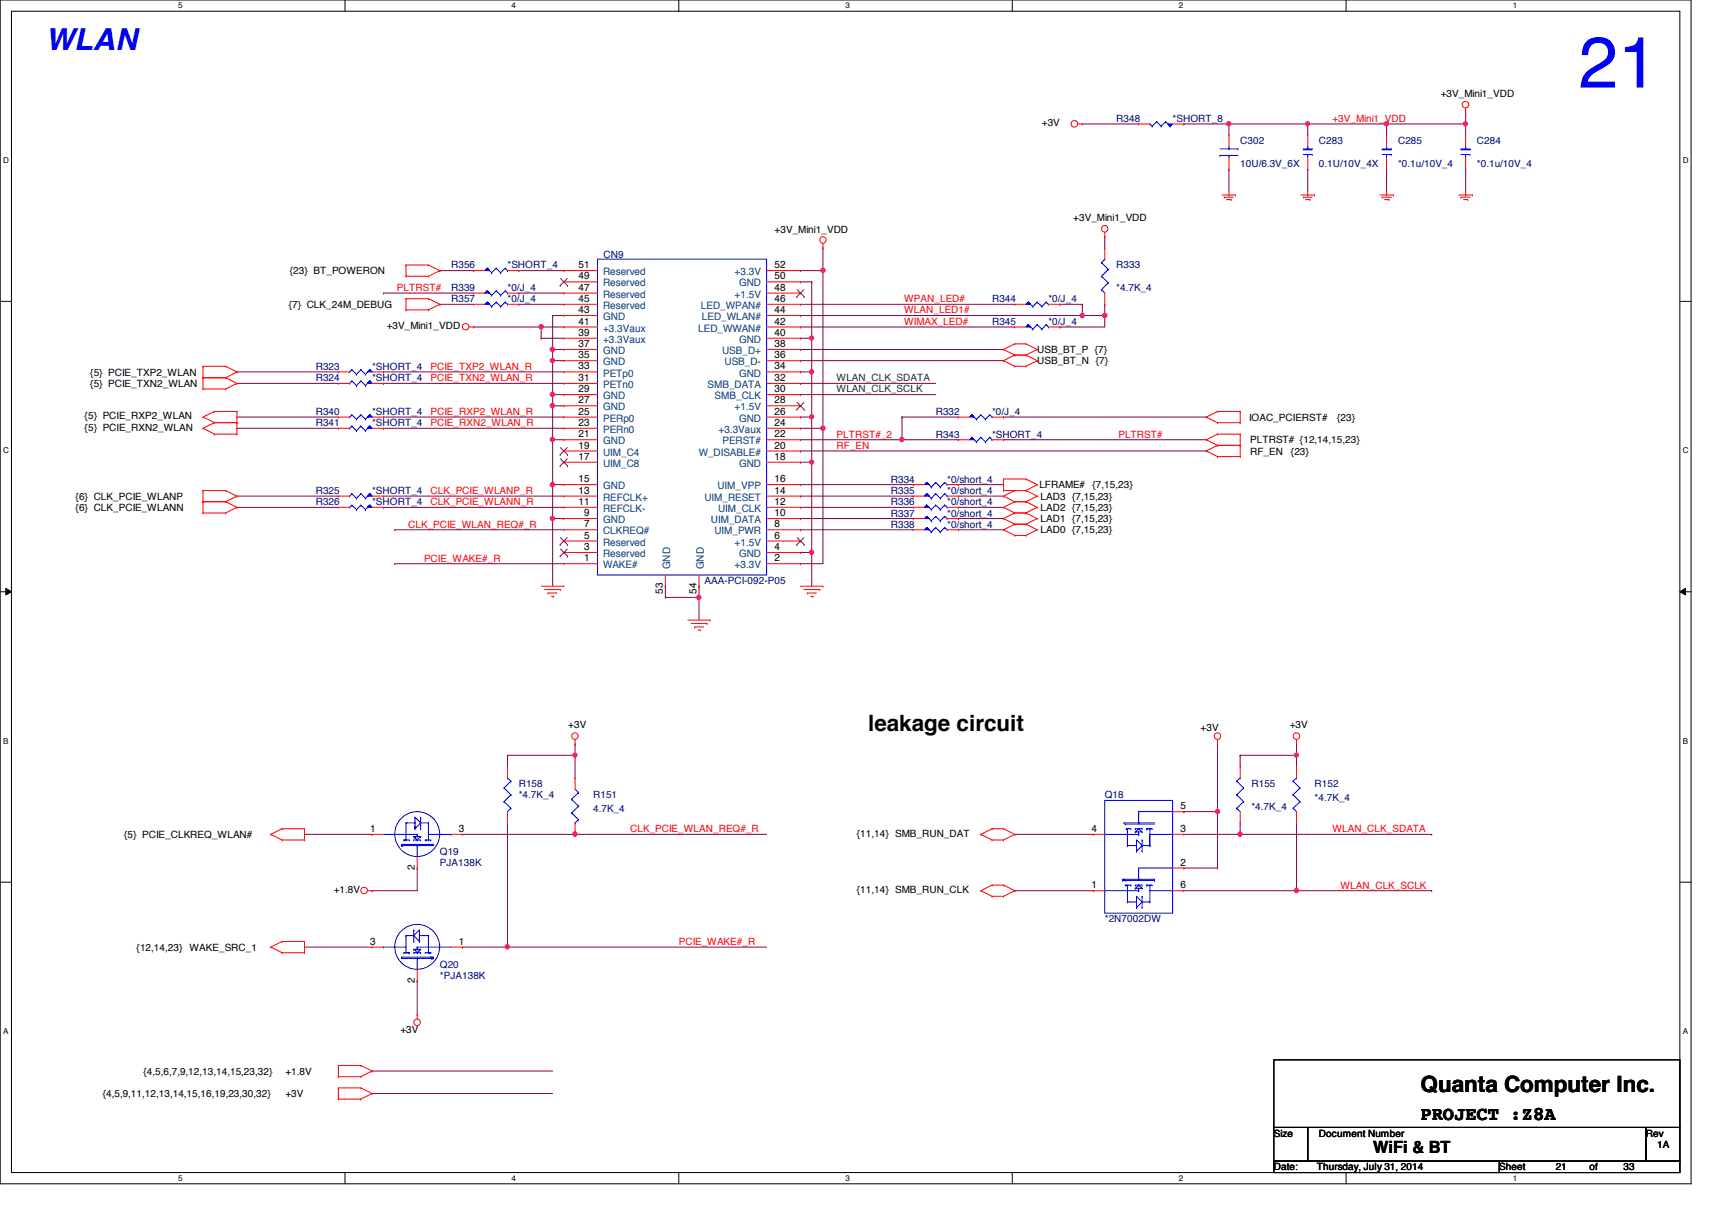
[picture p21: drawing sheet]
<svg xmlns="http://www.w3.org/2000/svg" width="297mm" height="210mm" viewBox="0 0 297 210" stroke-linecap="round" stroke-linejoin="round" font-family="sans-serif">
<defs><g id="words">
<text font-size="12.5" fill="#00f" x="273.9" y="15.2">21</text>
<text font-size="5.2" fill="#00f" x="7.9" y="8.7">WLAN</text>
<g font-size="3.9">
<text x="150.6" y="126.8">leakage circuit</text>
<text x="246.5" y="189.4">Quanta Computer Inc.</text>
</g>
<text font-size="3.3" x="246.5" y="194.4">PROJECT :Z8A</text>
<text font-size="2.9" x="238.2" y="200">WiFi &amp; BT</text>
<g font-size="1.8">
<text x="100.4" y="46.5">51</text>
<text x="134.4" y="46.5">52</text>
<text x="100.4" y="48.5">49</text>
<text x="100.4" y="50.4">47</text>
<text x="100.4" y="52.4">45</text>
<text x="134.4" y="48.5">50</text>
<text x="134.4" y="50.4">48</text>
<text x="134.4" y="52.4">46</text>
<text x="100.4" y="54.3">43</text>
<text x="100.4" y="56.3">41</text>
<text x="100.4" y="58.3">39</text>
<text x="134.4" y="54.3">44</text>
<text x="134.4" y="56.3">42</text>
<text x="134.4" y="58.3">40</text>
<text x="100.4" y="60.2">37</text>
<text x="100.4" y="62.1">35</text>
<text x="100.4" y="64.1">33</text>
<text x="134.4" y="60.2">38</text>
<text x="134.4" y="62.1">36</text>
<text x="134.4" y="64.1">34</text>
<text x="100.4" y="66.1">31</text>
<text x="100.4" y="68">29</text>
<text x="100.4" y="70">27</text>
<text x="100.4" y="71.9">25</text>
<text x="134.4" y="66.1">32</text>
<text x="134.4" y="68">30</text>
<text x="134.4" y="70">28</text>
<text x="134.4" y="71.9">26</text>
<text x="100.4" y="73.9">23</text>
<text x="100.4" y="75.9">21</text>
<text x="100.4" y="77.8">19</text>
<text x="134.4" y="73.9">24</text>
<text x="134.4" y="75.9">22</text>
<text x="134.4" y="77.8">20</text>
<text x="100.4" y="79.8">17</text>
<text x="100.4" y="83.7">15</text>
<text x="134.4" y="79.8">18</text>
<text x="134.4" y="83.7">16</text>
<text x="100.4" y="85.6">13</text>
<text x="100.4" y="87.6">11</text>
<text x="101.3" y="89.5">9</text>
<text x="134.4" y="85.6">14</text>
<text x="134.4" y="87.6">12</text>
<text x="134.4" y="89.5">10</text>
<text x="101.3" y="91.5">7</text>
<text x="101.3" y="93.4">5</text>
<text x="101.3" y="95.4">3</text>
<text x="134.4" y="93.4">6</text>
<text x="134.4" y="91.5">8</text>
<text x="134.4" y="95.4">4</text>
<text x="101.3" y="97.4">1</text>
<text x="134.4" y="97.4">2</text>
<text x="115" y="103" transform="rotate(-90 115 103)">53</text>
<text x="120.9" y="103" transform="rotate(-90 120.9 103)">54</text>
<text x="204.8" y="140.4">5</text>
<text x="64.2" y="144.3">1</text>
<text x="79.6" y="144.3">3</text>
<text x="189.4" y="144.3">4</text>
<text x="204.8" y="144.3">3</text>
<text x="72" y="151" transform="rotate(-90 72 151)">2</text>
<text x="189.4" y="154.1">1</text>
<text x="204.8" y="154.1">6</text>
<text x="204.8" y="150.2">2</text>
<text x="64.2" y="163.9">3</text>
<text x="79.6" y="163.9">1</text>
<text x="72" y="170.5" transform="rotate(-90 72 170.5)">2</text>
</g>
<g font-size="1.8" fill="#004080">
<text x="104.6" y="47.8">Reserved</text>
<text x="127.5" y="47.8">+3.3V</text>
<text x="104.6" y="49.7">Reserved</text>
<text x="104.6" y="51.6">Reserved</text>
<text x="104.6" y="53.6">Reserved</text>
<text x="121.6" y="53.6">LED_WPAN#</text>
<text x="127.5" y="51.6">+1.5V</text>
<text x="128.2" y="49.7">GND</text>
<text x="104.6" y="55.5">GND</text>
<text x="104.6" y="57.5">+3.3Vaux</text>
<text x="104.6" y="59.5">+3.3Vaux</text>
<text x="121.2" y="57.5">LED_WWAN#</text>
<text x="121.8" y="55.5">LED_WLAN#</text>
<text x="128.2" y="59.5">GND</text>
<text x="104.6" y="61.4">GND</text>
<text x="104.6" y="63.4">GND</text>
<text x="104.6" y="65.3">PETp0</text>
<text x="125.3" y="61.4">USB_D+</text>
<text x="125.7" y="63.4">USB_D-</text>
<text x="128.2" y="65.3">GND</text>
<text x="104.6" y="67.3">PETn0</text>
<text x="104.6" y="69.3">GND</text>
<text x="104.6" y="71.2">GND</text>
<text x="122.8" y="67.3">SMB_DATA</text>
<text x="124" y="69.3">SMB_CLK</text>
<text x="127.5" y="71.2">+1.5V</text>
<text x="104.6" y="73.2">PERp0</text>
<text x="104.6" y="75.1">PERn0</text>
<text x="104.6" y="77.1">GND</text>
<text x="124.7" y="75.1">+3.3Vaux</text>
<text x="125.3" y="77.1">PERST#</text>
<text x="128.2" y="73.2">GND</text>
<text x="104.6" y="79">UIM_C4</text>
<text x="104.6" y="81">UIM_C8</text>
<text x="121.2" y="79">W_DISABLE#</text>
<text x="128.2" y="81">GND</text>
<text x="104.6" y="84.9">GND</text>
<text x="104.6" y="86.9">REFCLK+</text>
<text x="104.6" y="88.8">REFCLK-</text>
<text x="122.2" y="86.9">UIM_RESET</text>
<text x="124.5" y="84.9">UIM_VPP</text>
<text x="124.6" y="88.8">UIM_CLK</text>
<text x="104.6" y="90.8">GND</text>
<text x="104.6" y="92.7">CLKREQ#</text>
<text x="104.6" y="94.7">Reserved</text>
<text x="123.4" y="90.8">UIM_DATA</text>
<text x="123.9" y="92.7">UIM_PWR</text>
<text x="127.5" y="94.7">+1.5V</text>
<text x="104.6" y="96.6">Reserved</text>
<text x="104.6" y="98.6">WAKE#</text>
<text x="116.3" y="98.8" transform="rotate(-90 116.3 98.8)">GND</text>
<text x="122.1" y="98.8" transform="rotate(-90 122.1 98.8)">GND</text>
<text x="127.5" y="98.6">+3.3V</text>
<text x="128.2" y="96.6">GND</text>
</g>
<g font-size="1.7">
<text x="250" y="16.8">+3V_Mini1_VDD</text>
<text x="180.8" y="21.9">+3V</text>
<text x="134.4" y="40.3">+3V_Mini1_VDD</text>
<text x="186.2" y="38.4">+3V_Mini1_VDD</text>
<text x="50.3" y="47.6">{23} BT_POWERON</text>
<text x="50.1" y="53.4">{7} CLK_24M_DEBUG</text>
<text x="67.1" y="57.1">+3V_Mini1_VDD</text>
<text x="15.7" y="65.2">{5} PCIE_TXP2_WLAN</text>
<text x="180" y="61.3">USB_BT_P {7}</text>
<text x="180" y="63.2">USB_BT_N {7}</text>
<text x="15.7" y="67.1">{5} PCIE_TXN2_WLAN</text>
<text x="14.7" y="72.8">{5} PCIE_RXP2_WLAN</text>
<text x="14.7" y="74.8">{5} PCIE_RXN2_WLAN</text>
<text x="216.7" y="73">IOAC_PCIERST#</text>
<text x="216.9" y="76.9">PLTRST# {12,14,15,23}</text>
<text x="232" y="73">{23}</text>
<text x="216.9" y="78.9">RF_EN</text>
<text x="224" y="78.9">{23}</text>
<text x="13.1" y="88.6">{6} CLK_PCIE_WLANN</text>
<text x="13.1" y="86.7">{6} CLK_PCIE_WLANP</text>
<text x="180.3" y="84.7">LFRAME#</text>
<text x="180.5" y="86.7">LAD3 {7,15,23}</text>
<text x="180.5" y="88.6">LAD2 {7,15,23}</text>
<text x="189.6" y="84.7">{7,15,23}</text>
<text x="180.5" y="90.6">LAD1 {7,15,23}</text>
<text x="180.5" y="92.5">LAD0 {7,15,23}</text>
<text x="98.6" y="126.4">+3V</text>
<text x="208.3" y="126.8">+3V</text>
<text x="223.8" y="126.4">+3V</text>
<text x="21.5" y="145.4">{5} PCIE_CLKREQ_WLAN#</text>
<text x="148.7" y="145.2">{11,14} SMB_RUN_DAT</text>
<text x="57.9" y="154.9">+1.8V</text>
<text x="148.7" y="154.9">{11,14} SMB_RUN_CLK</text>
<text x="23.7" y="164.9">{12,14,23} WAKE_SRC_1</text>
<text x="69.5" y="179.2">+3V</text>
<text x="17.8" y="190.3">{4,5,9,11,12,13,14,15,16,19,23,30,32}</text>
<text x="24.9" y="186.4">{4,5,6,7,9,12,13,14,15,23,32}</text>
<text x="49.5" y="186.4">+1.8V</text>
<text x="49.5" y="190.3">+3V</text>
<text x="221" y="197.2">Size</text>
<text x="228.9" y="197.2">Document Number</text>
<text x="285.6" y="197.2">Rev</text>
<text x="221" y="203">Date:</text>
<text x="228.5" y="203">Thursday, July 31, 2014</text>
<text x="260.1" y="203">Sheet</text>
<text x="269.9" y="203">21</text>
<text x="275.8" y="203">of</text>
<text x="281.7" y="203">33</text>
<text x="287.5" y="199.1">1A</text>
</g>
<g font-size="1.7" fill="#000080">
<text x="193.7" y="21.2">R348</text>
<text x="203.5" y="21.2">*SHORT_8</text>
<text x="215.2" y="25.1">C302</text>
<text x="215.2" y="29">10U/6.3V_6X</text>
<text x="228.9" y="25.1">C283</text>
<text x="228.9" y="29">0.1U/10V_4X</text>
<text x="242.6" y="25.1">C285</text>
<text x="242.6" y="29">*0.1u/10V_4</text>
<text x="256.2" y="25.1">C284</text>
<text x="256.2" y="29">*0.1u/10V_4</text>
<text x="78.3" y="46.6">R356</text>
<text x="88" y="46.6">*SHORT_4</text>
<text x="104.7" y="44.8">CN9</text>
<text x="193.7" y="46.6">R333</text>
<text x="78.3" y="52.5">R357</text>
<text x="78.3" y="50.5">R339</text>
<text x="88" y="52.5">*0/J_4</text>
<text x="88" y="50.5">*0/J_4</text>
<text x="172.1" y="52.5">R344</text>
<text x="181.9" y="52.5">*0/J_4</text>
<text x="193.7" y="50.5">*4.7K_4</text>
<text x="172.1" y="56.3">R345</text>
<text x="181.9" y="56.3">*0/J_4</text>
<text x="54.8" y="64.2">R323</text>
<text x="64.6" y="64.2">*SHORT_4</text>
<text x="54.8" y="66.1">R324</text>
<text x="64.6" y="66.1">*SHORT_4</text>
<text x="54.8" y="74">R341</text>
<text x="54.8" y="72">R340</text>
<text x="64.6" y="74">*SHORT_4</text>
<text x="64.6" y="72">*SHORT_4</text>
<text x="162.3" y="75.9">R343</text>
<text x="162.3" y="72">R332</text>
<text x="172.1" y="75.9">*SHORT_4</text>
<text x="172.1" y="72">*0/J_4</text>
<text x="154.6" y="83.7">R334</text>
<text x="164.3" y="83.7">*0/short_4</text>
<text x="54.8" y="85.7">R325</text>
<text x="54.8" y="87.7">R326</text>
<text x="64.6" y="85.7">*SHORT_4</text>
<text x="64.6" y="87.7">*SHORT_4</text>
<text x="154.6" y="87.7">R336</text>
<text x="154.6" y="89.6">R337</text>
<text x="154.6" y="85.7">R335</text>
<text x="164.3" y="87.7">*0/short_4</text>
<text x="164.3" y="89.6">*0/short_4</text>
<text x="164.3" y="85.7">*0/short_4</text>
<text x="154.6" y="91.6">R338</text>
<text x="164.3" y="91.6">*0/short_4</text>
<text x="122.3" y="101.3">AAA-PCI-092-P05</text>
<text x="90" y="136.6">R158</text>
<text x="217.1" y="136.6">R155</text>
<text x="228.1" y="136.6">R152</text>
<text x="90" y="138.5">*4.7K_4</text>
<text x="102.9" y="138.5">R151</text>
<text x="102.9" y="140.8">4.7K_4</text>
<text x="191.7" y="138.5">Q18</text>
<text x="217.1" y="140.5">*4.7K_4</text>
<text x="228.1" y="138.9">*4.7K_4</text>
<text x="76.3" y="148.3">Q19</text>
<text x="76.3" y="150.2">PJA138K</text>
<text x="191.7" y="160">*2N7002DW</text>
<text x="76.3" y="167.9">Q20</text>
<text x="76.3" y="169.8">*PJA138K</text>
</g>
<g font-size="1.7" fill="#f00">
<text x="231.2" y="21.1">+3V_Mini1_VDD</text>
<text x="68.9" y="50.5">PLTRST#</text>
<text x="156.9" y="52.4">WPAN_LED#</text>
<text x="156.9" y="54.4">WLAN_LED1#</text>
<text x="156.9" y="56.3">WIMAX_LED#</text>
<text x="74.7" y="64.1">PCIE_TXP2_WLAN_R</text>
<text x="74.7" y="66.1">PCIE_TXN2_WLAN_R</text>
<text x="74.7" y="72">PCIE_RXP2_WLAN_R</text>
<text x="74.7" y="73.9">PCIE_RXN2_WLAN_R</text>
<text x="145.2" y="77.9">RF_EN</text>
<text x="145.2" y="75.9">PLTRST#_2</text>
<text x="194.1" y="75.9">PLTRST#</text>
<text x="74.7" y="85.7">CLK_PCIE_WLANP_R</text>
<text x="74.7" y="87.6">CLK_PCIE_WLANN_R</text>
<text x="70.8" y="91.5">CLK_PCIE_WLAN_REQ#_R</text>
<text x="73.6" y="97.4">PCIE_WAKE#_R</text>
<text x="109.3" y="144.4">CLK_PCIE_WLAN_REQ#_R</text>
<text x="231.2" y="144.4">WLAN_CLK_SDATA</text>
<text x="232.6" y="154.1">WLAN_CLK_SCLK</text>
<text x="117.8" y="163.9">PCIE_WAKE#_R</text>
</g>
<g font-size="1.7" fill="#008000">
<text x="145.2" y="66.1">WLAN_CLK_SDATA</text>
<text x="145.2" y="68.1">WLAN_CLK_SCLK</text>
</g>
<g font-size="1.4">
<text x="30.9" y="1.4">5</text>
<text x="88.8" y="1.4">4</text>
<text x="146.7" y="1.4">3</text>
<text x="204.6" y="1.4">2</text>
<text x="262.5" y="1.4">1</text>
<text x=".5" y="28.3">D</text>
<text x="292" y="28.3">D</text>
<text x=".5" y="78.7">C</text>
<text x="292" y="78.7">C</text>
<text x=".5" y="129">B</text>
<text x="292" y="129">B</text>
<text x=".5" y="179.4">A</text>
<text x="292" y="179.4">A</text>
<text x="30.9" y="204.9">5</text>
<text x="88.8" y="204.9">4</text>
<text x="146.7" y="204.9">3</text>
<text x="204.6" y="204.9">2</text>
<text x="262.5" y="204.9">1</text>
</g>
</g></defs>
<path d="M0 0h293.4v205.4h-293.4zM2 1.9h289.5v201.5h-289.5z" fill="none" stroke="#000" stroke-width=".17"/>
<g fill="#fff">
<path d="M30.9 .2h.8v1.5h-.8z"/>
<path d="M30.9 203.6h.8v1.5h-.8z"/>
</g>
<path d="M59.9 0v1.9M59.9 203.4v2" fill="none" stroke="#000" stroke-width=".17"/>
<g fill="#fff">
<path d="M88.8 .2h.7v1.5h-.7z"/>
<path d="M88.8 203.6h.7v1.5h-.7z"/>
</g>
<path d="M117.8 0v1.9M117.8 203.4v2" fill="none" stroke="#000" stroke-width=".17"/>
<g fill="#fff">
<path d="M146.7 .2h.7v1.5h-.7z"/>
<path d="M146.7 203.6h.7v1.5h-.7z"/>
</g>
<path d="M175.6 0v1.9M175.6 203.4v2" fill="none" stroke="#000" stroke-width=".17"/>
<g fill="#fff">
<path d="M204.6 .2h.7v1.5h-.7z"/>
<path d="M204.6 203.6h.7v1.5h-.7z"/>
</g>
<path d="M233.5 0v1.9M233.5 203.4v2" fill="none" stroke="#000" stroke-width=".17"/>
<g fill="#fff">
<path d="M262.5 .2h.7v1.5h-.7z"/>
<path d="M262.5 203.6h.7v1.5h-.7z"/>
<path d="M.5 27.1h1v1.5h-1z"/>
<path d="M292 27.1h.9v1.5h-.9z"/>
<path d="M.5 77.4h1v1.6h-1z"/>
<path d="M292 77.4h.9v1.6h-.9z"/>
</g>
<path d="M0 52.3h2M291.5 52.3h1.9" fill="none" stroke="#000" stroke-width=".17"/>
<g fill="#fff">
<path d="M.5 127.8h.9v1.5h-.9z"/>
<path d="M292 127.8h.9v1.5h-.9z"/>
</g>
<path d="M0 102.7h2M1 102.1l1 .6-1 .5zM291.5 102.7l.9-.6v1.1zM291.5 102.7h1.9" fill="none" stroke="#000" stroke-width=".17"/>
<path d="M1 102.1l1 .6-1 .5zM291.5 102.7l.9-.6v1.1z" fill="#000"/>
<g fill="#fff">
<path d="M.5 178.2h.9v1.5h-.9z"/>
<path d="M292 178.2h.9v1.5h-.9z"/>
</g>
<path d="M0 153h2M291.5 153h1.9" fill="none" stroke="#000" stroke-width=".17"/>
<path d="M95.9 62.6h.1M95.9 62.6v5.9M138.9 60.6h.1M138.9 60.6h35.2" fill="none" stroke="#800040" stroke-width=".17"/>
<circle cx="95.8" cy="68.4" r=".37" fill="#f0f"/>
<circle cx="95.8" cy="68.4" r=".37" fill="none" stroke="#f0f" stroke-width=".17"/>
<path d="M140.8 58.7h.1M140.8 58.7v5.8" fill="none" stroke="#800040" stroke-width=".17"/>
<circle cx="140.8" cy="64.5" r=".38" fill="#f0f"/>
<circle cx="140.8" cy="64.5" r=".38" fill="none" stroke="#f0f" stroke-width=".17"/>
<g fill="none" stroke="#800040" stroke-width=".17">
<path d="M93.9 56.7h.1M93.9 56.7h3.9M138.9 48.9h.1M138.9 48.9h1.9M95.9 60.6h.1M95.9 60.6v2M138.9 66.5h.1M138.9 68.5h.1M138.9 62.6h.1M138.9 66.5h23.4M138.9 68.5h23.4M138.9 62.6h35.2"/>
<path d="M95.9 90h.1M95.9 90v11.7"/>
</g>
<circle cx="95.8" cy="62.5" r=".37" fill="#f0f"/>
<circle cx="95.8" cy="62.5" r=".37" fill="none" stroke="#f0f" stroke-width=".17"/>
<circle cx="95.8" cy="60.6" r=".37" fill="#f0f"/>
<circle cx="95.8" cy="60.6" r=".37" fill="none" stroke="#f0f" stroke-width=".17"/>
<path d="M95.9 84.1h.1M95.9 84.1v5.9" fill="none" stroke="#800040" stroke-width=".17"/>
<circle cx="95.8" cy="89.9" r=".37" fill="#f0f"/>
<circle cx="95.8" cy="89.9" r=".37" fill="none" stroke="#f0f" stroke-width=".17"/>
<g fill="none" stroke="#800040" stroke-width=".17">
<path d="M66.5 50.8h.1M66.5 50.8h15.7M76.3 52.8h.1M76.3 52.8h5.9M90 52.8h.1M90 50.8h.1M90 50.8h7.8M90 52.8h7.8M142.8 43h.1M142.8 43v3.9M183.9 56.7h.1M183.9 56.7h7.8"/>
<path d="M140.8 95.8h.1M140.8 95.8v5.9"/>
</g>
<circle cx="140.8" cy="95.8" r=".38" fill="#f0f"/>
<circle cx="140.8" cy="95.8" r=".38" fill="none" stroke="#f0f" stroke-width=".17"/>
<path d="M95.9 54.7h.1M95.9 54.7v5.9M138.9 54.7h.1M138.9 54.7h48.9M191.7 54.7h.1M191.7 54.7v2" fill="none" stroke="#800040" stroke-width=".17"/>
<circle cx="187.8" cy="54.7" r=".37" fill="#f0f"/>
<circle cx="187.8" cy="54.7" r=".38" fill="none" stroke="#f0f" stroke-width=".17"/>
<path d="M95.9 76.3h.1M95.9 76.3v7.8" fill="none" stroke="#800040" stroke-width=".17"/>
<circle cx="95.8" cy="84.1" r=".38" fill="#f0f"/>
<circle cx="95.8" cy="84.1" r=".38" fill="none" stroke="#f0f" stroke-width=".17"/>
<circle cx="95.8" cy="76.2" r=".38" fill="#f0f"/>
<circle cx="95.8" cy="76.2" r=".38" fill="none" stroke="#f0f" stroke-width=".17"/>
<path d="M138.9 58.7h.1M140.8 48.9h.1M140.8 48.9v9.8h-1.9M68.5 97.8h.1M68.5 97.8h29.3" fill="none" stroke="#800040" stroke-width=".17"/>
<circle cx="140.8" cy="58.6" r=".37" fill="#f0f"/>
<circle cx="140.8" cy="58.6" r=".37" fill="none" stroke="#f0f" stroke-width=".17"/>
<g fill="none" stroke="#800040" stroke-width=".17">
<path d="M90 46.9h.1M90 46.9h7.8M93.9 58.7h.1M93.9 58.7h3.9M138.9 56.7h.1M138.9 56.7h37.2M95.9 70.4h.1M95.9 70.4v5.9M140.8 72.3h.1M140.8 72.3v23.5M138.9 80.2h.1M138.9 84.1h.1"/>
<path d="M138.9 86.1h.1M138.9 88h.1M138.9 90h.1M138.9 91.9h.1M138.9 80.2h1.9M138.9 84.1h19.6M138.9 86.1h19.6M138.9 88h19.6M138.9 90h19.6M138.9 91.9h19.6M140.8 80.2h.1M166.3 84.1h.1"/>
<path d="M166.3 86.1h.1M166.3 88h.1M166.3 90h.1M166.3 91.9h.1M166.3 84.1h7.8M166.3 86.1h7.8M166.3 88h7.8M166.3 90h7.8M166.3 91.9h7.8"/>
</g>
<circle cx="140.8" cy="80.2" r=".37" fill="#f0f"/>
<circle cx="140.8" cy="80.2" r=".37" fill="none" stroke="#f0f" stroke-width=".17"/>
<circle cx="140.8" cy="72.3" r=".37" fill="#f0f"/>
<circle cx="140.8" cy="72.3" r=".37" fill="none" stroke="#f0f" stroke-width=".17"/>
<path d="M95.9 70.4h.1M95.9 70.4h1.9M138.9 72.3h.1M138.9 72.3h1.9" fill="none" stroke="#800040" stroke-width=".17"/>
<circle cx="95.8" cy="70.4" r=".37" fill="#f0f"/>
<circle cx="95.8" cy="70.4" r=".37" fill="none" stroke="#f0f" stroke-width=".17"/>
<g fill="none" stroke="#800040" stroke-width=".17">
<path d="M95.9 54.7h.1M95.9 54.7h1.9M138.9 46.9h.1M138.9 46.9h3.9M95.9 76.3h.1M95.9 62.6h.1M95.9 68.5h.1M95.9 60.6h.1M95.9 76.3h1.9M95.9 62.6h1.9M95.9 68.5h1.9M95.9 60.6h1.9"/>
<path d="M138.9 78.2h.1M138.9 78.2h70.4M95.9 84.1h.1M95.9 90h.1M95.9 84.1h1.9M95.9 90h1.9M138.9 95.8h.1M138.9 95.8h1.9M121.3 103.6h.1M121.3 103.6v4"/>
</g>
<circle cx="121.2" cy="103.6" r=".38" fill="#f0f"/>
<circle cx="121.2" cy="103.6" r=".38" fill="none" stroke="#f0f" stroke-width=".17"/>
<path d="M191.7 52.8h.1M191.7 52.8v1.9M115.4 101.7h.1M115.4 101.7v1.9" fill="none" stroke="#800040" stroke-width=".17"/>
<circle cx="191.7" cy="54.7" r=".38" fill="#f0f"/>
<circle cx="191.7" cy="54.7" r=".38" fill="none" stroke="#f0f" stroke-width=".17"/>
<path d="M142.8 46.9h.1M142.8 46.9v27.4M115.4 103.6h.1M121.3 101.7h.1M121.3 101.7v1.9h-5.9" fill="none" stroke="#800040" stroke-width=".17"/>
<circle cx="142.8" cy="74.3" r=".38" fill="#f0f"/>
<circle cx="142.8" cy="74.3" r=".38" fill="none" stroke="#f0f" stroke-width=".17"/>
<circle cx="142.8" cy="46.9" r=".38" fill="#f0f"/>
<circle cx="142.8" cy="46.9" r=".38" fill="none" stroke="#f0f" stroke-width=".17"/>
<path d="M93.9 56.7h.1M93.9 56.7v2M138.9 74.3h.1M138.9 76.3h.1M138.9 74.3h3.9M138.9 76.3h17.6M174.1 76.3h.1M174.1 76.3h35.2M68.5 91.9h.1M68.5 91.9h29.3" fill="none" stroke="#800040" stroke-width=".17"/>
<circle cx="156.5" cy="76.2" r=".38" fill="#f0f"/>
<circle cx="156.5" cy="76.2" r=".38" fill="none" stroke="#f0f" stroke-width=".17"/>
<g fill="none" stroke="#800040" stroke-width=".17">
<path d="M254.3 19.6h.1M254.3 19.6v1.9M187.8 21.5h.1M187.8 21.5h9.8M191.7 41.1h.1M191.7 41.1v1.9M95.9 68.5h.1M95.9 68.5v1.9M138.9 64.5h.1M138.9 64.5h1.9M140.8 64.5h.1M140.8 64.5v7.8"/>
<path d="M142.8 74.3h.1M142.8 74.3v23.5h-3.9M138.9 97.8h.1"/>
</g>
<circle cx="254.3" cy="21.5" r=".37" fill="#f0f"/>
<circle cx="254.3" cy="21.5" r=".37" fill="none" stroke="#f0f" stroke-width=".17"/>
<path d="M226.9 29.3h.1M226.9 21.5h.1M226.9 29.3v3.9M226.9 21.5h13.7M254.3 29.3h.1M254.3 21.5h.1M254.3 21.5v2M254.3 29.3v3.9" fill="none" stroke="#800040" stroke-width=".17"/>
<circle cx="240.6" cy="21.5" r=".37" fill="#f0f"/>
<circle cx="240.6" cy="21.5" r=".37" fill="none" stroke="#f0f" stroke-width=".17"/>
<path d="M213.2 29.3h.1M213.2 21.5h.1M213.2 21.5v2M213.2 29.3v3.9M213.2 21.5h13.7M240.6 29.3h.1M240.6 21.5h.1M240.6 21.5v2M240.6 29.3v3.9M240.6 21.5h13.7" fill="none" stroke="#800040" stroke-width=".17"/>
<circle cx="226.9" cy="21.5" r=".37" fill="#f0f"/>
<circle cx="226.9" cy="21.5" r=".37" fill="none" stroke="#f0f" stroke-width=".17"/>
<circle cx="213.2" cy="21.5" r=".37" fill="#f0f"/>
<circle cx="213.2" cy="21.5" r=".37" fill="none" stroke="#f0f" stroke-width=".17"/>
<path d="M205.4 21.5h.1M205.4 21.5h7.8M226.9 21.5h.1M226.9 21.5v2M211.2 129.1h.1M211.2 129.1v11.7" fill="none" stroke="#800040" stroke-width=".17"/>
<circle cx="211.2" cy="140.8" r=".37" fill="#f0f"/>
<circle cx="211.2" cy="140.8" r=".37" fill="none" stroke="#f0f" stroke-width=".17"/>
<path d="M215.2 131h.1M215.2 131v2M176.1 144.7h.1M176.1 144.7h13.6M205.4 150.6h.1M205.4 150.6h5.8M205.4 154.5h19.6M211.2 150.6h.1M211.2 140.8v9.8M225 154.5h.1" fill="none" stroke="#800040" stroke-width=".17"/>
<circle cx="224.9" cy="154.5" r=".38" fill="#f0f"/>
<circle cx="224.9" cy="154.5" r=".38" fill="none" stroke="#f0f" stroke-width=".17"/>
<path d="M215.2 131h.1M215.2 131h9.8M225 131h.1M225 131v2M176.1 154.5h.1M176.1 154.5h13.6" fill="none" stroke="#800040" stroke-width=".17"/>
<circle cx="224.9" cy="131" r=".37" fill="#f0f"/>
<circle cx="224.9" cy="131" r=".37" fill="none" stroke="#f0f" stroke-width=".17"/>
<path d="M225 129.1h.1M225 129.1v1.9M88 142.7h.1M88 142.7v21.6M205.4 140.8h.1M205.4 140.8h5.8M52.8 164.3h.1M52.8 164.3h11.8" fill="none" stroke="#800040" stroke-width=".17"/>
<circle cx="88" cy="164.2" r=".38" fill="#f0f"/>
<circle cx="88" cy="164.2" r=".38" fill="none" stroke="#f0f" stroke-width=".17"/>
<path d="M88 131h11.8M99.8 131h.1M99.8 129.1h.1M99.8 129.1v1.9M80.2 164.3h.1M80.2 164.3h7.8" fill="none" stroke="#800040" stroke-width=".17"/>
<circle cx="99.7" cy="131" r=".37" fill="#f0f"/>
<circle cx="99.7" cy="131" r=".37" fill="none" stroke="#f0f" stroke-width=".17"/>
<g fill="none" stroke="#800040" stroke-width=".17">
<path d="M76.3 46.9h.1M76.3 46.9h5.9M138.9 52.8h.1M138.9 52.8h37.2M183.9 52.8h.1M183.9 52.8h3.9M187.8 52.8h.1M187.8 54.7h.1M187.8 52.8v1.9M187.8 54.7h3.9M156.5 72.3h.1M156.5 76.3h.1"/>
<path d="M156.5 72.3h9.8M156.5 72.3v4M156.5 76.3h9.8M174.1 72.3h.1M174.1 72.3h35.2M88 133h.1M88 131v2M99.8 131h.1M99.8 131v4M64.6 154.5h.1M72.4 150.6h.1M72.4 150.6v3.9h-7.8"/>
<path d="M99.8 144.7h.1M99.8 144.7h33.2M72.4 170.1h.1M72.4 170.1v5.9M88 164.3h.1M88 164.3h45M64.6 185.8h.1M64.6 189.7h.1M64.6 185.8h31.3M64.6 189.7h31.3"/>
</g>
<circle cx="99.7" cy="144.7" r=".38" fill="#f0f"/>
<circle cx="99.7" cy="144.7" r=".38" fill="none" stroke="#f0f" stroke-width=".17"/>
<path d="M52.8 144.7h11.8M64.6 144.7h.1M80.2 144.7h19.6M99.8 144.7h.1M205.4 144.7h43M215.2 144.7h.1M215.2 142.7v2M225 154.5h.1M225 142.7v11.8M225 154.5h23.4M248.4 154.5h.1M248.4 144.7h.1" fill="none" stroke="#800040" stroke-width=".17"/>
<circle cx="215.1" cy="144.7" r=".37" fill="#f0f"/>
<circle cx="215.1" cy="144.7" r=".38" fill="none" stroke="#f0f" stroke-width=".17"/>
<path d="M82.2 56.7h.1M82.2 56.7h11.7" fill="none" stroke="#800040" stroke-width=".17"/>
<circle cx="93.9" cy="56.7" r=".38" fill="#f0f"/>
<circle cx="93.9" cy="56.7" r=".38" fill="none" stroke="#f0f" stroke-width=".17"/>
<g fill="none" stroke="#800040" stroke-width=".17">
<path d="M41.1 64.5h.1M41.1 66.5h.1M41.1 72.3h.1M41.1 74.3h.1M41.1 64.5h17.6M41.1 66.5h17.6M41.1 72.3h17.6M41.1 74.3h17.6M66.5 64.5h.1M66.5 66.5h.1M66.5 72.3h.1M66.5 74.3h.1"/>
<path d="M66.5 64.5h31.3M66.5 66.5h31.3M66.5 72.3h31.3M66.5 74.3h31.3M41.1 86.1h.1M41.1 88h.1M41.1 86.1h17.6M41.1 88h17.6M66.5 86.1h.1M66.5 88h.1M66.5 86.1h31.3M66.5 88h31.3"/>
</g>
<g fill="none" stroke="#f00" stroke-width=".17">
<path d="M254.3 19.6h.1M254.3 18.8v.8M187 21.5h.8M187.8 21.5h.1M212 33.8h2.4M212.4 34.2h.1M212.4 34.2h1.6M212.8 34.6h.8M213.2 33.8h.1M213.2 33.2v.6M213.6 34.6h.1M214.4 33.8h.1"/>
<path d="M225.7 33.8h2.4M226.1 34.2h.1M226.1 34.2h1.6M226.5 34.6h.8M226.9 33.8h.1M226.9 33.2v.6M227.3 34.6h.1M228.1 33.8h.1M239.4 33.8h2.4M239.8 34.2h.1M239.8 34.2h1.6M240.2 34.6h.8"/>
<path d="M240.6 33.8h.1M240.6 33.2v.6M241 34.6h.1M241.8 33.8h.1M253.1 33.8h2.4M253.5 34.2h.1M253.5 34.2h1.6M253.9 34.6h.8M254.3 33.8h.1M254.3 33.2v.6M254.7 34.6h.1M255.5 33.8h.1"/>
<path d="M70.4 53.8h.1M70.4 51.8h.1M70.4 46h.1M70.4 47.9h.1M70.4 51.8h3.9M70.4 53.8h3.9M70.4 46v1.9M70.4 51.8v2M70.4 46h3.9M70.4 47.9h3.9M74.3 51.8h.1M74.3 53.8h.1"/>
<path d="M74.3 46h.1M74.3 47.9h.1M74.3 51.8l2 1M74.3 46l2 .9M76.3 52.8h.1M76.3 46.9h.1M76.3 52.8l-2 1M76.3 46.9l-2 1M81.4 56.7h.8M82.2 56.7h.1M142.8 43h.1M142.8 42.2v.8"/>
<path d="M176.1 59.6h.1M176.1 59.6h1.9M176.1 59.6l-2 1M178 59.6h.1M178 59.6l2 1M191.7 41.1h.1M191.7 40.3v.8M35.2 65.5h.1M35.2 63.5h.1M35.2 67.5h.1M35.2 72.3h.1M35.2 74.3h.1"/>
<path d="M35.2 63.5h4M35.2 65.5h4M35.2 63.5v4M35.2 67.5h4M35.2 72.3l2 1M35.2 74.3l2 1M37.2 71.4h.1M37.2 73.3h.1M37.2 75.3h.1M37.2 75.3h3.9M37.2 71.4h3.9M37.2 73.3h3.9"/>
<path d="M37.2 71.4l-2 .9M37.2 73.3l-2 1M39.2 63.5h.1M39.2 65.5h.1M39.2 67.5h.1M39.2 63.5l1.9 1M39.2 65.5l1.9 1M41.1 64.5h.1M41.1 66.5h.1M41.1 71.4h.1M41.1 73.3h.1M41.1 75.3h.1"/>
<path d="M41.1 64.5l-1.9 1M41.1 66.5l-1.9 1M41.1 71.4v3.9M174.1 60.6h.1M174.1 62.6h.1M174.1 60.6l2 1M174.1 62.6l2 .9M176.1 61.6h.1M176.1 63.5h.1M176.1 61.6h1.9M176.1 61.6l-2 1M176.1 63.5h1.9"/>
<path d="M178 61.6h.1M178 63.5h.1M178 61.6l2 1M180 60.6h.1M180 62.6h.1M180 60.6l-2 1M180 62.6l-2 .9M209.3 76.3h.1M209.3 78.2h.1M209.3 72.3h.1M209.3 76.3l1.9 1M209.3 78.2l1.9 1"/>
<path d="M209.3 72.3l1.9 1M211.2 77.3h.1M211.2 75.3h.1M211.2 79.2h.1M211.2 71.4h.1M211.2 73.3h.1M211.2 77.3h4M211.2 75.3l-1.9 1M211.2 75.3h4M211.2 79.2h4M211.2 77.3l-1.9 .9M211.2 71.4h4"/>
<path d="M211.2 71.4l-1.9 .9M211.2 73.3h4M215.2 75.3h.1M215.2 77.3h.1M215.2 79.2h.1M215.2 73.3h.1M215.2 71.4h.1M215.2 71.4v1.9M215.2 75.3v3.9M35.2 87h.1M35.2 89h.1M35.2 85.1h.1"/>
<path d="M35.2 85.1h4M35.2 87h4M35.2 89h4M35.2 85.1v3.9M39.2 87h.1M39.2 89h.1M39.2 85.1h.1M39.2 87l1.9 1M39.2 85.1l1.9 1M41.1 88h.1M41.1 86.1h.1M41.1 88l-1.9 1"/>
<path d="M41.1 86.1l-1.9 .9M174.1 86.1h.1M174.1 90h.1M174.1 88h.1M174.1 91.9h.1M174.1 83.1h.1M174.1 85.1h.1M174.1 85.1h3.9M174.1 86.1l2 .9M174.1 90l2 .9M174.1 88l2 1M174.1 91.9l2 1"/>
<path d="M174.1 83.1h3.9M174.1 83.1v2M176.1 85.1h.1M176.1 87h.1M176.1 89h.1M176.1 90.9h.1M176.1 92.9h.1M176.1 85.1l-2 1M176.1 87h1.9M176.1 89h1.9M176.1 89l-2 1M176.1 90.9h1.9"/>
<path d="M176.1 87l-2 1M176.1 90.9l-2 1M176.1 92.9h1.9M178 85.1h.1M178 87h.1M178 89h.1M178 90.9h.1M178 92.9h.1M178 83.1h.1M178 85.1l2 1M178 89l2 1M178 87l2 1"/>
<path d="M178 90.9l2 1M178 83.1l2 1M180 86.1h.1M180 90h.1M180 88h.1M180 91.9h.1M180 84.1h.1M180 86.1l-2 .9M180 90l-2 .9M180 88l-2 1M180 91.9l-2 1M180 84.1l-2 1"/>
<path d="M93.9 101.7h3.9M94.5 102.3h2.7M95.1 102.9h.1M95.1 102.9h1.5M95.7 103.5h.4M96.1 103.5h.1M97.2 102.3h.1M97.8 101.7h.1M119.3 107.6h3.9M119.9 108.2h2.8M120.5 108.8h.1M120.5 108.8h1.6"/>
<path d="M121.1 109.3h.4M121.5 109.3h.1M122.7 108.2h.1M123.2 107.6h.1M138.9 101.7h3.9M139.5 102.3h2.7M140.1 102.9h.1M140.1 102.9h1.5M140.7 103.5h.4M141.1 103.5h.1M142.2 102.3h.1M142.8 101.7h.1"/>
<path d="M99.8 129.1h.1M99.8 128.3v.8M211.2 129.1h.1M211.2 128.3v.8M225 129.1h.1M225 128.3v.8M47 144.7h.1M47 144.7l1.9 1M48.9 143.8h.1M48.9 145.7h.1M48.9 143.8h3.9M48.9 145.7h3.9"/>
<path d="M48.9 143.8l-1.9 .9M52.8 143.8h.1M52.8 145.7h.1M52.8 143.8v1.9M63.8 154.5h.8M64.6 154.5h.1M170.2 144.7h.1M170.2 154.5h.1M170.2 144.7l1.9 1M170.2 154.5l1.9 1M172.1 143.8h.1M172.1 145.7h.1"/>
<path d="M172.1 153.5h.1M172.1 155.5h.1M172.1 143.8h2M172.1 143.8l-1.9 .9M172.1 145.7h2M172.1 153.5h2M172.1 153.5l-1.9 1M172.1 155.5h2M174.1 143.8h.1M174.1 145.7h.1M174.1 153.5h.1M174.1 155.5h.1"/>
<path d="M174.1 143.8l2 .9M174.1 153.5l2 1M176.1 144.7h.1M176.1 154.5h.1M176.1 144.7l-2 1M176.1 154.5l-2 1M47 164.3h.1M47 164.3l1.9 1M48.9 163.3h.1M48.9 165.3h.1M48.9 163.3h3.9M48.9 163.3l-1.9 1"/>
<path d="M48.9 165.3h3.9M52.8 165.3h.1M52.8 163.3h.1M52.8 163.3v2M72.4 176h.1M72.4 176v.8M58.7 184.8h.1M58.7 186.8h.1M58.7 188.7h.1M58.7 190.7h.1M58.7 184.8h3.9M58.7 184.8v2"/>
<path d="M58.7 188.7v2M58.7 186.8h3.9M58.7 188.7h3.9M58.7 190.7h3.9M62.6 184.8h.1M62.6 186.8h.1M62.6 188.7h.1M62.6 190.7h.1M62.6 184.8l2 1M62.6 188.7l2 1M64.6 185.8h.1M64.6 189.7h.1"/>
<path d="M64.6 185.8l-2 1M64.6 189.7l-2 1"/>
<circle cx="254.3" cy="18.2" r=".56"/>
<circle cx="186.4" cy="21.5" r=".57"/>
<circle cx="191.7" cy="39.7" r=".56"/>
<circle cx="80.8" cy="56.7" r=".56"/>
<circle cx="142.8" cy="41.6" r=".56"/>
<circle cx="99.8" cy="127.7" r=".57"/>
<circle cx="211.2" cy="127.7" r=".56"/>
<circle cx="224.9" cy="127.7" r=".57"/>
<circle cx="63.2" cy="154.5" r=".56"/>
<circle cx="72.4" cy="177.4" r=".57"/>
</g>
<path d="M221 183.9h70.5v11.7h-70.5zM221 195.6h5.9v5.8h-5.9zM226.9 195.6h58.7v5.8h-58.7zM285.6 195.6h5.9v5.8h-5.9zM221 201.4h39.1v2h-39.1zM260.1 201.4h31.4v2h-31.4z" fill="none" stroke="#000" stroke-width=".17"/>
<path d="M84.5 52.4h.1M84.5 52.4l-.4 .4M84.5 52.4l.8 .8M85.3 53.2h.1M86.1 52.4h.1M86.1 52.4l-.8 .8M86.1 52.4l.8 .8M86.9 53.2h.1M87.7 52.4h.1M87.7 52.4l-.8 .8M87.7 52.4l.3 .4M88 52.8h.1" fill="none" stroke="#00f" stroke-width=".17"/>
<path d="M84.1 52.8l.4-.4 .4 .4-.4-.4 .4 .4z" fill-rule="evenodd" fill="#00f"/>
<g fill="none" stroke="#00f" stroke-width=".17">
<path d="M84.1 52.8l.4-.4 .4 .4-.4-.4 .4 .4zM168.6 75.9h.1M168.6 75.9l-.4 .4M168.6 75.9l.8 .8M169.4 76.7h.1M170.2 75.9h.1M170.2 75.9l-.8 .8M170.2 75.9l.8 .8M171 76.7h.1M171.7 75.9h.1M171.7 75.9l-.7 .8M171.7 75.9l.4 .4"/>
<path d="M172.1 76.3h.1"/>
</g>
<path d="M82.2 52.8h.1M82.2 52.8h1.9M88 52.8h2M90 52.8h.1" fill="none" stroke="#f00" stroke-width=".17"/>
<path d="M168.6 75.9l.4 .4h-.8l.4-.4 .4 .4z" fill-rule="evenodd" fill="#00f"/>
<g fill="none" stroke="#00f" stroke-width=".17">
<path d="M168.6 75.9l.4 .4h-.8l.4-.4 .4 .4zM60.7 86.1h.1M61 85.6h.1M61 85.6l.8 .8M61 85.6l-.3 .5M61.8 86.4h.1M62.6 85.6h.1M62.6 85.6l.8 .8M62.6 85.6l-.8 .8M63.4 86.4h.1M64.2 85.6h.1M64.2 85.6l.4 .5"/>
<path d="M64.2 85.6l-.8 .8"/>
</g>
<path d="M166.3 76.3h.1M166.3 76.3h1.9M172.1 76.3h2M174.1 76.3h.1" fill="none" stroke="#f00" stroke-width=".17"/>
<path d="M64.2 85.6l.4 .5h-.8z" fill-rule="evenodd" fill="#00f"/>
<g fill="none" stroke="#00f" stroke-width=".17">
<path d="M64.2 85.6l.4 .5h-.8zM160.8 87.6h.1M160.8 87.6l-.4 .4M160.8 87.6l.8 .8M161.6 88.4h.1M162.3 87.6h.1M162.3 87.6l-.7 .8M162.3 87.6l.8 .8M163.1 88.4h.1M163.9 87.6h.1M163.9 87.6l-.8 .8M163.9 87.6l.4 .4"/>
<path d="M164.3 88h.1"/>
</g>
<path d="M58.7 86.1h.1M58.7 86.1h2M64.6 86.1h1.9M66.5 86.1h.1" fill="none" stroke="#f00" stroke-width=".17"/>
<path d="M160.8 87.6l.4 .4h-.8l.4-.4 .4 .4z" fill-rule="evenodd" fill="#00f"/>
<g fill="none" stroke="#00f" stroke-width=".17">
<path d="M160.8 87.6l.4 .4h-.8l.4-.4 .4 .4zM160.8 83.7h.1M160.8 83.7l-.4 .4M160.8 83.7l.8 .8M161.6 84.5h.1M162.3 83.7h.1M162.3 83.7l-.7 .8M162.3 83.7l.8 .8M163.1 84.5h.1M163.9 83.7h.1M163.9 83.7l-.8 .8M163.9 83.7l.4 .4"/>
<path d="M164.3 84.1h.1M99.2 138.6h.1M99.2 138.6l1.2 1.2M99.8 136.9l.6 .6M100.4 137.5h.1M100.4 139.8h.1M100.4 137.5l-1.2 1.1M100.4 139.8l-1.2 1.2M99.2 141h.1M99.2 141l1.2 1.2M99.8 142.7h.1M100.4 142.2h.1"/>
<path d="M100.4 142.2l-.6 .5"/>
</g>
<path d="M158.5 88h.1M158.5 88h1.9M164.3 88h2M166.3 88h.1M99.8 135h.1M99.8 135v1.9M99.8 144.7h.1M99.8 142.7v2" fill="none" stroke="#f00" stroke-width=".17"/>
<path d="M160.8 83.7l.4 .4h-.8l.4-.4 .4 .4z" fill-rule="evenodd" fill="#00f"/>
<g fill="none" stroke="#00f" stroke-width=".17">
<path d="M84.5 50.5h.1M84.5 50.5l-.4 .3M84.5 50.5l.8 .7M85.3 51.2h.1M86.1 50.5h.1M86.1 50.5l-.8 .7M86.1 50.5l.8 .7M86.9 51.2h.1M87.7 50.5h.1M87.7 50.5l-.8 .7M87.7 50.5l.3 .3M88 50.8h.1"/>
<path d="M160.8 83.7l.4 .4h-.8l.4-.4 .4 .4zM224.4 137.9h.1M224.4 135.5h.1M224.4 137.9l1.1 1.2M224.4 135.5l1.1 1.2M225 135h.1M225 135l-.6 .5M225.5 139.1h.1M225.5 136.7h.1M225.5 139.1l-1.1 1.1M225.5 136.7l-1.1 1.2M224.4 140.2h.1"/>
<path d="M224.4 140.2l.6 .6"/>
</g>
<path d="M158.5 84.1h.1M158.5 84.1h1.9M164.3 84.1h2M166.3 84.1h.1M225 133h.1M225 133v2M225 142.7h.1M225 140.8v1.9" fill="none" stroke="#f00" stroke-width=".17"/>
<path d="M84.1 50.8l.4-.3 .4 .3-.4-.3 .4 .3z" fill-rule="evenodd" fill="#00f"/>
<g fill="none" stroke="#00f" stroke-width=".17">
<path d="M253.5 26.8h1.6M254.3 26.8h.1M254.3 25.4h.1M254.3 25.4v.4M254.3 26.8v.6M255.1 26.8h.1M84.1 50.8l.4-.3 .4 .3-.4-.3 .4 .3zM87.5 139.1h.1M87.5 136.7h.1M87.5 139.1l1.1 1.1M87.5 136.7l1.1 1.2M88 135h.1"/>
<path d="M88 135l.6 .5M88.6 137.9h.1M88.6 135.5h.1M88.6 137.9l-1.1 1.2M88.6 135.5l-1.1 1.2M88.6 140.2h.1M88.6 140.2l-.6 .6"/>
</g>
<path d="M82.2 50.8h.1M82.2 50.8h1.9M88 50.8h2M90 50.8h.1M88 133h.1M88 133v2M88 142.7h.1M88 140.8v1.9" fill="none" stroke="#f00" stroke-width=".17"/>
<path d="M253.5 25.8h1.6v.2h-1.6z" fill-rule="evenodd" fill="#00f"/>
<g fill="none" stroke="#00f" stroke-width=".17">
<path d="M253.5 25.8h1.6v.2h-1.6zM191.1 50.2h.1M191.1 47.9h.1M191.1 45.6h.1M191.1 50.2l.6 .6M191.1 47.9l1.2 1.2M191.1 45.6l1.2 1.1M191.7 45h.1M191.7 45l-.6 .6M192.3 49.1h.1M192.3 46.7h.1M192.3 49.1l-1.2 1.1"/>
<path d="M192.3 46.7l-1.2 1.2M60.7 64.5h.1M61 64.1h.1M61 64.1l.8 .8M61 64.1l-.3 .4M61.8 64.9h.1M62.6 64.1h.1M62.6 64.1l.8 .8M62.6 64.1l-.8 .8M63.4 64.9h.1M64.2 64.1h.1M64.2 64.1l.4 .4"/>
<path d="M64.2 64.1l-.8 .8"/>
</g>
<path d="M254.3 23.5h.1M254.3 29.3h.1M254.3 23.5v1.9M254.3 27.4v1.9M191.7 52.8h.1M191.7 43h.1M191.7 43v2M191.7 50.8v2" fill="none" stroke="#f00" stroke-width=".17"/>
<path d="M64.2 64.1l.4 .4h-.8z" fill-rule="evenodd" fill="#00f"/>
<g fill="none" stroke="#00f" stroke-width=".17">
<path d="M60.7 74.3h.1M61 73.9h.1M61 73.9l.8 .8M61 73.9l-.3 .4M61.8 74.7h.1M62.6 73.9h.1M62.6 73.9l.8 .8M62.6 73.9l-.8 .8M63.4 74.7h.1M63.8 64.5l.4-.4 .4 .4h-.8l.4-.4zM64.2 73.9h.1M64.2 73.9l.4 .4"/>
<path d="M64.2 73.9l-.8 .8"/>
</g>
<path d="M58.7 64.5h.1M58.7 64.5h2M64.6 64.5h1.9M66.5 64.5h.1" fill="none" stroke="#f00" stroke-width=".17"/>
<path d="M63.8 74.3l.4-.4 .4 .4h-.8l.4-.4z" fill-rule="evenodd" fill="#00f"/>
<g fill="none" stroke="#00f" stroke-width=".17">
<path d="M199.5 21.5h.1M199.5 21.5l.4 .4M199.9 21.9h.1M200.7 21.1h.1M200.7 21.1l.8 .8M200.7 21.1l-.8 .8M201.5 21.9h.1M202.3 21.1h.1M202.3 21.1l.7 .8M202.3 21.1l-.8 .8M203 21.9h.1M203.5 21.5l-.5 .4"/>
<path d="M211.7 27h.1M211.7 27h3.1M211.7 25.8h3.1M213.2 25.8h.1M213.2 27h.1M213.2 25.4v.4M213.2 27v.4M214.8 25.8h.1M63.8 74.3l.4-.4 .4 .4h-.8l.4-.4zM214.6 137.9h.1M214.6 135.5h.1M214.6 137.9l1.2 1.2"/>
<path d="M214.6 135.5l1.2 1.2M215.2 135h.1M215.2 135l-.6 .5M215.8 139.1h.1M215.8 136.7h.1M215.8 139.1l-1.2 1.1M215.8 136.7l-1.2 1.2M66.5 144.7h5.9M69.7 146.5h.1M69.7 146.7h.1M69.7 146.5h5.4M69.7 146.5v.2"/>
<path d="M69.8 146.7h.1M70.1 146.5h.1M70.1 145.7h.1M70.1 145.7h.9M70.2 145.7h.1M70.4 142.7h.1M70.4 145.7h.1M70.4 142.7h1.6M70.4 142.7v3M71 145.7h.1M71.8 145.1h.1M71.8 145.7h.1"/>
<path d="M71.8 145.1h1.2M71.8 145.1l.2 .2M71.8 145.7h1.2M72 142.7h.1M72 141.8h.1M72 143.6h.1M72 143.8h.1M72 143.3h.1M72 145.3h.1M72 145.3l.4 .4M72 141.8l1 .9M72 141.8v2"/>
<path d="M72.4 144.7h.1M72.4 146.7h.1M72.4 145.7h.1M72.4 145.1h.1M72.4 144.7v.4M72.4 146.7v1.9M73 142.7h.1M73 145.1h.1M73 145.7h.1M73 141.8h.1M73 143.8h.1M73 142.7h1.3"/>
<path d="M73 145.1l-.6 .6M73 142.7l-1 1.1M73 141.8v2M73.8 145.7h.1M73.8 145.7h1M74 145.7h.1M74.3 145.7h.1M74.3 142.7h.1M74.3 144.7h4M74.3 142.7v3M74.8 145.7h.1M75.1 146.5h.1"/>
<path d="M75.1 146.5v.2h-5.4M78.3 144.7h.1M214.6 140.2h.1M214.6 140.2l.6 .6"/>
<circle cx="72.4" cy="144.7" r="3.9"/>
</g>
<g fill="none" stroke="#f00" stroke-width=".17">
<path d="M213.2 23.5h.1M213.2 29.3h.1M213.2 23.5v1.9M213.2 27.4v1.9M58.7 74.3h.1M58.7 74.3h2M64.6 74.3h1.9M66.5 74.3h.1M215.2 133h.1M215.2 133v2M64.6 144.7h.1M64.6 144.7h1.9"/>
<path d="M72.4 150.6h.1M72.4 148.6v2M78.3 144.7h1.9M80.2 144.7h.1M215.2 142.7h.1M215.2 140.8v1.9"/>
</g>
<path d="M202.6 21.5h.9l-.5 .4z" fill-rule="evenodd" fill="#00f"/>
<path d="M202.6 21.5h.9l-.5 .4zM226.1 26.8h1.6M226.9 26.8h.1M226.9 25.4h.1M226.9 25.4v.4M226.9 26.8v.6M227.7 26.8h.1" fill="none" stroke="#00f" stroke-width=".17"/>
<path d="M197.6 21.5h.1M197.6 21.5h1.9M203.5 21.5h1.9M205.4 21.5h.1" fill="none" stroke="#f00" stroke-width=".17"/>
<path d="M226.1 25.8h1.6v.2h-1.6z" fill-rule="evenodd" fill="#00f"/>
<g fill="none" stroke="#00f" stroke-width=".17">
<path d="M226.1 25.8h1.6v.2h-1.6zM160.8 89.6h.1M160.8 89.6l-.4 .4M160.8 89.6l.8 .7M161.6 90.3h.1M162.3 89.6h.1M162.3 89.6l-.7 .7M162.3 89.6l.8 .7M163.1 90.3h.1M163.9 89.6h.1M163.9 89.6l-.8 .7M163.9 89.6l.4 .4"/>
<path d="M164.3 90h.1"/>
</g>
<path d="M226.9 23.5h.1M226.9 29.3h.1M226.9 23.5v1.9M226.9 27.4v1.9" fill="none" stroke="#f00" stroke-width=".17"/>
<path d="M160.8 89.6l.4 .4h-.8l.4-.4 .4 .4z" fill-rule="evenodd" fill="#00f"/>
<g fill="none" stroke="#00f" stroke-width=".17">
<path d="M178.4 56.3h.1M178.4 56.3l-.4 .4M178.4 56.3l.8 .8M179.2 57.1h.1M180 56.3h.1M180 56.3l-.8 .8M180 56.3l.8 .8M180.8 57.1h.1M181.5 56.3h.1M181.5 56.3l-.7 .8M181.5 56.3l.4 .4M181.9 56.7h.1"/>
<path d="M160.8 89.6l.4 .4h-.8l.4-.4 .4 .4z"/>
</g>
<path d="M158.5 90h.1M158.5 90h1.9M164.3 90h2M166.3 90h.1" fill="none" stroke="#f00" stroke-width=".17"/>
<path d="M178.4 56.3l.4 .4h-.8l.4-.4 .4 .4z" fill-rule="evenodd" fill="#00f"/>
<g fill="none" stroke="#00f" stroke-width=".17">
<path d="M84.5 46.5h.1M84.5 46.5l-.4 .4M84.5 46.5l.8 .8M85.3 47.3h.1M86.1 46.5h.1M86.1 46.5l-.8 .8M86.1 46.5l.8 .8M86.9 47.3h.1M87.7 46.5h.1M87.7 46.5l-.8 .8M87.7 46.5l.3 .4M88 46.9h.1"/>
<path d="M178.4 56.3l.4 .4h-.8l.4-.4 .4 .4z"/>
</g>
<path d="M176.1 56.7h.1M176.1 56.7h1.9M181.9 56.7h2M183.9 56.7h.1" fill="none" stroke="#f00" stroke-width=".17"/>
<path d="M84.1 46.9l.4-.4 .4 .4-.4-.4 .4 .4z" fill-rule="evenodd" fill="#00f"/>
<g fill="none" stroke="#00f" stroke-width=".17">
<path d="M84.5 46.5l.4 .4h-.8l.4-.4 .4 .4zM160.8 85.6h.1M160.8 85.6l-.4 .5M160.8 85.6l.8 .8M161.6 86.4h.1M162.3 85.6h.1M162.3 85.6l-.7 .8M162.3 85.6l.8 .8M163.1 86.4h.1M163.9 85.6h.1M163.9 85.6l-.8 .8M163.9 85.6l.4 .5"/>
<path d="M164.3 86.1h.1"/>
</g>
<path d="M82.2 46.9h.1M82.2 46.9h1.9M88 46.9h2M90 46.9h.1" fill="none" stroke="#f00" stroke-width=".17"/>
<path d="M160.8 85.6l.4 .5h-.8l.4-.5 .4 .5z" fill-rule="evenodd" fill="#00f"/>
<g fill="none" stroke="#00f" stroke-width=".17">
<path d="M168.6 72h.1M168.6 72l-.4 .3M168.6 72l.8 .7M169.4 72.7h.1M170.2 72h.1M170.2 72l-.8 .7M170.2 72l.8 .7M171 72.7h.1M171.7 72h.1M171.7 72l-.7 .7M171.7 72l.4 .3M172.1 72.3h.1"/>
<path d="M160.8 85.6l.4 .5h-.8l.4-.5 .4 .5z"/>
</g>
<path d="M158.5 86.1h.1M158.5 86.1h1.9M164.3 86.1h2M166.3 86.1h.1" fill="none" stroke="#f00" stroke-width=".17"/>
<path d="M168.2 72.3l.4-.3 .4 .3-.4-.3 .4 .3z" fill-rule="evenodd" fill="#00f"/>
<g fill="none" stroke="#00f" stroke-width=".17">
<path d="M103.7 45h29.3v54.7h-29.3zM60.7 72.3h.1M61 72h.1M61 72l.8 .7M61 72l-.3 .3M61.8 72.7h.1M62.6 72h.1M62.6 72l.8 .7M62.6 72l-.8 .7M63.4 72.7h.1M64.2 72h.1M64.2 72l.4 .3"/>
<path d="M64.2 72l-.8 .7M168.6 72l.4 .3h-.8l.4-.3 .4 .3zM191.7 138.9h11.8v19.5h-11.8zM191.7 154.5h5.9M191.7 144.7h5.9M194.8 152.7h.1M194.8 152.5h.1M194.8 152.5h5.5v.2M194.8 152.7h5.5M194.8 152.5v.2M195 152.5h.1M195 142.7h.1"/>
<path d="M195 142.7h5.3M195.2 152.7h.1M195.2 153.5h.1M195.2 143h.1M195.2 153.5h1M195.2 143h5.1M195.4 153.5h.1M195.4 143.8h.1M195.4 143.8h.8M195.6 156.5h.1M195.6 153.5h.1M195.6 143.8h.1"/>
<path d="M195.6 146.7h.1M195.6 156.5h1.6M195.6 143.8v2.9M195.6 153.5v3M195.6 146.7h1.6M196.2 153.5h.1M196.2 143.8h.1M197 154.1h.1M197 153.5h.1M197 143.8h.1M197 144.3h.1M197 154.1h1.2"/>
<path d="M197 153.5h1.2M197 144.3h1.2M197 143.8h1.2M197.2 156.5h.1M197.2 157.4h.1M197.2 155.7h.1M197.2 155.5h.1M197.2 155.9h.1M197.2 153.9h.1M197.2 144.1h.1M197.2 145.7h.1M197.2 145.9h.1"/>
<path d="M197.2 147.7h.1M197.2 146.7h.1M197.2 145.9v1.8M197.2 155.5v1.9M197.2 155.5l1 1M197.2 153.9l-.2 .2M197.2 144.1l-.2 .2M197.2 145.7l1 1M197.6 154.5h.1M197.6 152.5h.1M197.6 153.5h.1M197.6 154.1h.1"/>
<path d="M197.6 144.3h.1M197.6 144.7h.1M197.6 142.7h.1M197.6 143.8h.1M197.6 144.3v.4M197.6 154.1v.4M197.6 153.5l-.4 .4M197.6 153.5l.6 .6M197.6 143.8l.6 .5M197.6 143.8l-.4 .3M198.2 156.5h.1M198.2 154.1h.1"/>
<path d="M198.2 153.5h.1M198.2 157.4h.1M198.2 155.5h.1M198.2 144.3h.1M198.2 143.8h.1M198.2 145.7h.1M198.2 147.7h.1M198.2 146.7h.1M198.2 156.5h1.3M198.2 156.5l-1 .9M198.2 145.7v2M198.2 155.5v1.9"/>
<path d="M198.2 146.7h1.3M198.2 146.7l-1 1M198.9 153.5h.1M198.9 143.8h.1M198.9 153.5h1M198.9 143.8h1M199.1 153.5h.1M199.1 143.8h.1M199.5 153.5h.1M199.5 156.5h.1M199.5 146.7h.1M199.5 143.8h.1"/>
<path d="M199.5 154.5h4M199.5 143.8v2.9M199.5 153.5v3M199.5 144.7h4M199.9 153.5h.1M199.9 143.8h.1M200.3 152.7h.1M203.5 154.5h.1M203.5 150.6h.1M203.5 144.7h.1M203.5 140.8h.1M203.5 140.8h-5.9v1.9"/>
<path d="M203.5 150.6h-5.9v1.9"/>
</g>
<g fill="none" stroke="#f00" stroke-width=".17">
<path d="M97.8 46.9h.1M97.8 48.9h.1M97.8 50.8h.1M97.8 52.8h.1M97.8 54.7h.1M97.8 56.7h.1M97.8 58.7h.1M97.8 46.9h5.9M97.8 48.9h5.9M97.8 50.8h5.9M97.8 52.8h5.9M97.8 54.7h5.9"/>
<path d="M97.8 56.7h5.9M97.8 58.7h5.9M133 46.9h5.9M133 48.9h5.9M133 50.8h5.9M133 52.8h5.9M133 54.7h5.9M133 56.7h5.9M133 58.7h5.9M138.9 46.9h.1M138.9 48.9h.1M138.9 50.8h.1"/>
<path d="M138.9 52.8h.1M138.9 54.7h.1M138.9 56.7h.1M138.9 58.7h.1M97.8 60.6h.1M97.8 62.6h.1M97.8 64.5h.1M97.8 66.5h.1M97.8 68.5h.1M97.8 70.4h.1M97.8 72.3h.1M97.8 74.3h.1"/>
<path d="M97.8 76.3h.1M97.8 78.2h.1M97.8 72.3h5.9M97.8 60.6h5.9M97.8 62.6h5.9M97.8 64.5h5.9M97.8 66.5h5.9M97.8 68.5h5.9M97.8 70.4h5.9M97.8 74.3h5.9M97.8 76.3h5.9M97.8 78.2h5.9"/>
<path d="M133 72.3h5.9M133 60.6h5.9M133 62.6h5.9M133 64.5h5.9M133 66.5h5.9M133 68.5h5.9M133 70.4h5.9M133 74.3h5.9M133 76.3h5.9M133 78.2h5.9M138.9 60.6h.1M138.9 62.6h.1"/>
<path d="M138.9 64.5h.1M138.9 66.5h.1M138.9 68.5h.1M138.9 70.4h.1M138.9 72.3h.1M138.9 74.3h.1M138.9 76.3h.1M138.9 78.2h.1M166.3 72.3h.1M166.3 72.3h1.9M172.1 72.3h2M174.1 72.3h.1"/>
<path d="M97.8 80.2h.1M97.8 84.1h.1M97.8 86.1h.1M97.8 88h.1M97.8 90h.1M97.8 91.9h.1M97.8 93.9h.1M97.8 95.8h.1M97.8 97.8h.1M97.8 80.2h5.9M97.8 84.1h5.9M97.8 86.1h5.9"/>
<path d="M97.8 88h5.9M97.8 90h5.9M97.8 91.9h5.9M97.8 93.9h5.9M97.8 95.8h5.9M97.8 97.8h5.9M115.4 99.7v2M121.3 99.7v2M133 80.2h5.9M133 84.1h5.9M133 86.1h5.9M133 88h5.9"/>
<path d="M133 90h5.9M133 91.9h5.9M133 93.9h5.9M133 95.8h5.9M133 97.8h5.9M138.9 80.2h.1M138.9 84.1h.1M138.9 93.9h.1M138.9 86.1h.1M138.9 88h.1M138.9 90h.1M138.9 91.9h.1"/>
<path d="M138.9 95.8h.1M138.9 97.8h.1M115.4 101.7h.1M121.3 101.7h.1M189.7 154.5h.1M189.7 144.7h.1M189.7 154.5h2M189.7 144.7h2M203.5 154.5h1.9M203.5 150.6h1.9M203.5 140.8h1.9M203.5 144.7h1.9"/>
<path d="M205.4 154.5h.1M205.4 150.6h.1M205.4 140.8h.1M205.4 144.7h.1"/>
</g>
<g fill="none" stroke="#804000" stroke-width=".17">
<path d="M97.2 49.5h.1M97.2 48.3l1.3 1.2M98.4 48.3l-1.2 1.2M98.5 49.5h.1M138.3 51.5h.1M138.3 50.2l1.2 1.3M139.5 50.2l-1.2 1.3M139.5 51.5h.1M97.2 78.9h.1M97.2 77.6l1.3 1.3M97.2 79.6l1.3 1.2M98.4 77.6l-1.2 1.3"/>
<path d="M98.4 79.6l-1.2 1.2M98.5 78.9h.1M138.3 71h.1M138.3 69.8l1.2 1.2M139.5 69.8l-1.2 1.2M139.5 71h.1M97.2 80.8h.1M97.2 94.5h.1M97.2 96.5h.1M97.2 93.3l1.3 1.2M97.2 95.2l1.3 1.3M98.4 93.3l-1.2 1.2"/>
<path d="M98.4 95.2l-1.2 1.3M98.5 80.8h.1M98.5 94.5h.1M98.5 96.5h.1M138.3 94.5h.1M138.3 93.3l1.2 1.2M139.5 93.3l-1.2 1.2M139.5 94.5h.1"/>
</g>
<path d="M63.8 72.3l.4-.3 .4 .3h-.8l.4-.3z" fill-rule="evenodd" fill="#00f"/>
<g fill="none" stroke="#00f" stroke-width=".17">
<path d="M63.8 72.3l.4-.3 .4 .3h-.8l.4-.3zM60.7 88h.1M61 87.6h.1M61 87.6l.8 .8M61 87.6l-.3 .4M61.8 88.4h.1M62.6 87.6h.1M62.6 87.6l.8 .8M62.6 87.6l-.8 .8M63.4 88.4h.1M64.2 87.6h.1M64.2 87.6l.4 .4"/>
<path d="M64.2 87.6l-.8 .8M66.5 164.3h.1M66.5 164.3h3.9M69.7 166h.1M69.7 166v.2h5.4M69.7 166h5.4M70.1 165.3h.1M70.1 165.3h.9M70.4 165.3h.1M70.4 162.3h.1M70.4 162.3v3M70.4 162.3h1.4"/>
<path d="M70.8 165.3h.1M71 165.3h.1M71.8 162.3h.1M71.8 164.7h.1M71.8 165.3h.1M71.8 161.3h.1M71.8 163.3h.1M71.8 164.7l.6 .6M71.8 162.3l1 1M71.8 164.7h1.2M71.8 165.3h1.2M71.8 161.3v2"/>
<path d="M72.4 164.3h.1M72.4 166.2h.1M72.4 165.3h.1M72.4 164.7h.1M72.4 164.3h5.9M72.4 164.3v.4M72.4 166.2v2M72.8 162.3h.1M72.8 161.3h.1M72.8 163.1h.1M72.8 163.3h.1M72.8 162.9h.1"/>
<path d="M72.8 164.8h.1M72.8 162.3h1.5M72.8 164.8l-.4 .5M72.8 161.3l-1 1M72.8 161.3v2M73 164.7h.1M73 165.3h.1M73 164.7l-.2 .1M73.8 165.3h.1M73.8 165.3h1M74.3 162.3h.1M74.3 165.3h.1"/>
<path d="M74.3 162.3v3M74.5 165.3h.1M74.8 166h.1M74.8 165.3h.1M74.9 166.2h.1M75.1 166h.1M75.1 166.2h.1M75.1 166v.2"/>
<circle cx="72.4" cy="164.2" r="3.9"/>
</g>
<path d="M58.7 72.3h.1M58.7 72.3h2M64.6 72.3h1.9M66.5 72.3h.1M64.6 164.3h.1M64.6 164.3h1.9M72.4 170.1h.1M72.4 168.2v1.9M78.3 164.3h1.9M80.2 164.3h.1" fill="none" stroke="#f00" stroke-width=".17"/>
<path d="M63.8 88l.4-.4 .4 .4h-.8l.4-.4z" fill-rule="evenodd" fill="#00f"/>
<path d="M239.8 26.8h1.6M240.6 26.8h.1M240.6 25.4h.1M240.6 25.4v.4M240.6 26.8v.6M241.4 26.8h.1M63.8 88l.4-.4 .4 .4h-.8l.4-.4z" fill="none" stroke="#00f" stroke-width=".17"/>
<path d="M58.7 88h.1M58.7 88h2M64.6 88h1.9M66.5 88h.1" fill="none" stroke="#f00" stroke-width=".17"/>
<path d="M239.8 25.8h1.6v.2h-1.6z" fill-rule="evenodd" fill="#00f"/>
<g fill="none" stroke="#00f" stroke-width=".17">
<path d="M239.8 25.8h1.6v.2h-1.6zM160.8 91.5h.1M160.8 91.5l-.4 .4M160.8 91.5l.8 .8M161.6 92.3h.1M162.3 91.5h.1M162.3 91.5l-.7 .8M162.3 91.5l.8 .8M163.1 92.3h.1M163.9 91.5h.1M163.9 91.5l-.8 .8M163.9 91.5l.4 .4"/>
<path d="M164.3 91.9h.1"/>
</g>
<path d="M240.6 23.5h.1M240.6 29.3h.1M240.6 23.5v1.9M240.6 27.4v1.9" fill="none" stroke="#f00" stroke-width=".17"/>
<path d="M160.4 91.9l.4-.4 .4 .4-.4-.4 .4 .4z" fill-rule="evenodd" fill="#00f"/>
<g fill="none" stroke="#00f" stroke-width=".17">
<path d="M178.4 52.4h.1M178.4 52.4l-.4 .4M178.4 52.4l.8 .8M179.2 53.2h.1M180 52.4h.1M180 52.4l-.8 .8M180 52.4l.8 .8M180.8 53.2h.1M181.5 52.4h.1M181.5 52.4l-.7 .8M181.5 52.4l.4 .4M181.9 52.8h.1"/>
<path d="M160.8 91.5l.4 .4h-.8l.4-.4 .4 .4z"/>
</g>
<path d="M158.5 91.9h.1M158.5 91.9h1.9M164.3 91.9h2M166.3 91.9h.1" fill="none" stroke="#f00" stroke-width=".17"/>
<path d="M178 52.8l.4-.4 .4 .4-.4-.4 .4 .4z" fill-rule="evenodd" fill="#00f"/>
<g fill="none" stroke="#00f" stroke-width=".17">
<path d="M178.4 52.4l.4 .4h-.8l.4-.4 .4 .4zM60.7 66.5h.1M61 66.1h.1M61 66.1l.8 .8M61 66.1l-.3 .4M61.8 66.9h.1M62.6 66.1h.1M62.6 66.1l.8 .8M62.6 66.1l-.8 .8M63.4 66.9h.1M64.2 66.1h.1M64.2 66.1l.4 .4"/>
<path d="M64.2 66.1l-.8 .8"/>
</g>
<path d="M176.1 52.8h.1M176.1 52.8h1.9M181.9 52.8h2M183.9 52.8h.1" fill="none" stroke="#f00" stroke-width=".17"/>
<path d="M64.2 66.1l.4 .4h-.8z" fill-rule="evenodd" fill="#00f"/>
<path d="M64.2 66.1l.4 .4h-.8z" fill="none" stroke="#00f" stroke-width=".17"/>
<path d="M58.7 66.5h.1M58.7 66.5h2M64.6 66.5h1.9M66.5 66.5h.1" fill="none" stroke="#f00" stroke-width=".17"/>
<circle cx="95.8" cy="68.4" r=".37" fill="#f0f"/>
<circle cx="95.8" cy="68.4" r=".37" fill="none" stroke="#f0f" stroke-width=".17"/>
<circle cx="140.8" cy="64.5" r=".38" fill="#f0f"/>
<circle cx="140.8" cy="64.5" r=".38" fill="none" stroke="#f0f" stroke-width=".17"/>
<circle cx="95.8" cy="62.5" r=".37" fill="#f0f"/>
<circle cx="95.8" cy="62.5" r=".37" fill="none" stroke="#f0f" stroke-width=".17"/>
<circle cx="95.8" cy="60.6" r=".37" fill="#f0f"/>
<circle cx="95.8" cy="60.6" r=".37" fill="none" stroke="#f0f" stroke-width=".17"/>
<circle cx="95.8" cy="89.9" r=".37" fill="#f0f"/>
<circle cx="95.8" cy="89.9" r=".37" fill="none" stroke="#f0f" stroke-width=".17"/>
<circle cx="140.8" cy="95.8" r=".38" fill="#f0f"/>
<circle cx="140.8" cy="95.8" r=".38" fill="none" stroke="#f0f" stroke-width=".17"/>
<circle cx="187.8" cy="54.7" r=".37" fill="#f0f"/>
<circle cx="187.8" cy="54.7" r=".38" fill="none" stroke="#f0f" stroke-width=".17"/>
<circle cx="95.8" cy="84.1" r=".38" fill="#f0f"/>
<circle cx="95.8" cy="84.1" r=".38" fill="none" stroke="#f0f" stroke-width=".17"/>
<circle cx="95.8" cy="76.2" r=".38" fill="#f0f"/>
<circle cx="95.8" cy="76.2" r=".38" fill="none" stroke="#f0f" stroke-width=".17"/>
<circle cx="140.8" cy="58.6" r=".37" fill="#f0f"/>
<circle cx="140.8" cy="58.6" r=".37" fill="none" stroke="#f0f" stroke-width=".17"/>
<circle cx="140.8" cy="80.2" r=".37" fill="#f0f"/>
<circle cx="140.8" cy="80.2" r=".37" fill="none" stroke="#f0f" stroke-width=".17"/>
<circle cx="140.8" cy="72.3" r=".37" fill="#f0f"/>
<circle cx="140.8" cy="72.3" r=".37" fill="none" stroke="#f0f" stroke-width=".17"/>
<circle cx="95.8" cy="70.4" r=".37" fill="#f0f"/>
<circle cx="95.8" cy="70.4" r=".37" fill="none" stroke="#f0f" stroke-width=".17"/>
<circle cx="121.2" cy="103.6" r=".38" fill="#f0f"/>
<circle cx="121.2" cy="103.6" r=".38" fill="none" stroke="#f0f" stroke-width=".17"/>
<circle cx="191.7" cy="54.7" r=".38" fill="#f0f"/>
<circle cx="191.7" cy="54.7" r=".38" fill="none" stroke="#f0f" stroke-width=".17"/>
<circle cx="142.8" cy="74.3" r=".38" fill="#f0f"/>
<circle cx="142.8" cy="74.3" r=".38" fill="none" stroke="#f0f" stroke-width=".17"/>
<circle cx="142.8" cy="46.9" r=".38" fill="#f0f"/>
<circle cx="142.8" cy="46.9" r=".38" fill="none" stroke="#f0f" stroke-width=".17"/>
<circle cx="156.5" cy="76.2" r=".38" fill="#f0f"/>
<circle cx="156.5" cy="76.2" r=".38" fill="none" stroke="#f0f" stroke-width=".17"/>
<circle cx="254.3" cy="21.5" r=".37" fill="#f0f"/>
<circle cx="254.3" cy="21.5" r=".37" fill="none" stroke="#f0f" stroke-width=".17"/>
<circle cx="240.6" cy="21.5" r=".37" fill="#f0f"/>
<circle cx="240.6" cy="21.5" r=".37" fill="none" stroke="#f0f" stroke-width=".17"/>
<circle cx="226.9" cy="21.5" r=".37" fill="#f0f"/>
<circle cx="226.9" cy="21.5" r=".37" fill="none" stroke="#f0f" stroke-width=".17"/>
<circle cx="213.2" cy="21.5" r=".37" fill="#f0f"/>
<circle cx="213.2" cy="21.5" r=".37" fill="none" stroke="#f0f" stroke-width=".17"/>
<circle cx="211.2" cy="140.8" r=".37" fill="#f0f"/>
<circle cx="211.2" cy="140.8" r=".37" fill="none" stroke="#f0f" stroke-width=".17"/>
<circle cx="224.9" cy="154.5" r=".38" fill="#f0f"/>
<circle cx="224.9" cy="154.5" r=".38" fill="none" stroke="#f0f" stroke-width=".17"/>
<circle cx="224.9" cy="131" r=".37" fill="#f0f"/>
<circle cx="224.9" cy="131" r=".37" fill="none" stroke="#f0f" stroke-width=".17"/>
<circle cx="88" cy="164.2" r=".38" fill="#f0f"/>
<circle cx="88" cy="164.2" r=".38" fill="none" stroke="#f0f" stroke-width=".17"/>
<circle cx="99.7" cy="131" r=".37" fill="#f0f"/>
<circle cx="99.7" cy="131" r=".37" fill="none" stroke="#f0f" stroke-width=".17"/>
<circle cx="99.7" cy="144.7" r=".38" fill="#f0f"/>
<circle cx="99.7" cy="144.7" r=".38" fill="none" stroke="#f0f" stroke-width=".17"/>
<circle cx="215.1" cy="144.7" r=".37" fill="#f0f"/>
<circle cx="215.1" cy="144.7" r=".38" fill="none" stroke="#f0f" stroke-width=".17"/>
<circle cx="93.9" cy="56.7" r=".38" fill="#f0f"/>
<circle cx="93.9" cy="56.7" r=".38" fill="none" stroke="#f0f" stroke-width=".17"/>
<use href="#words"/>
</svg>
